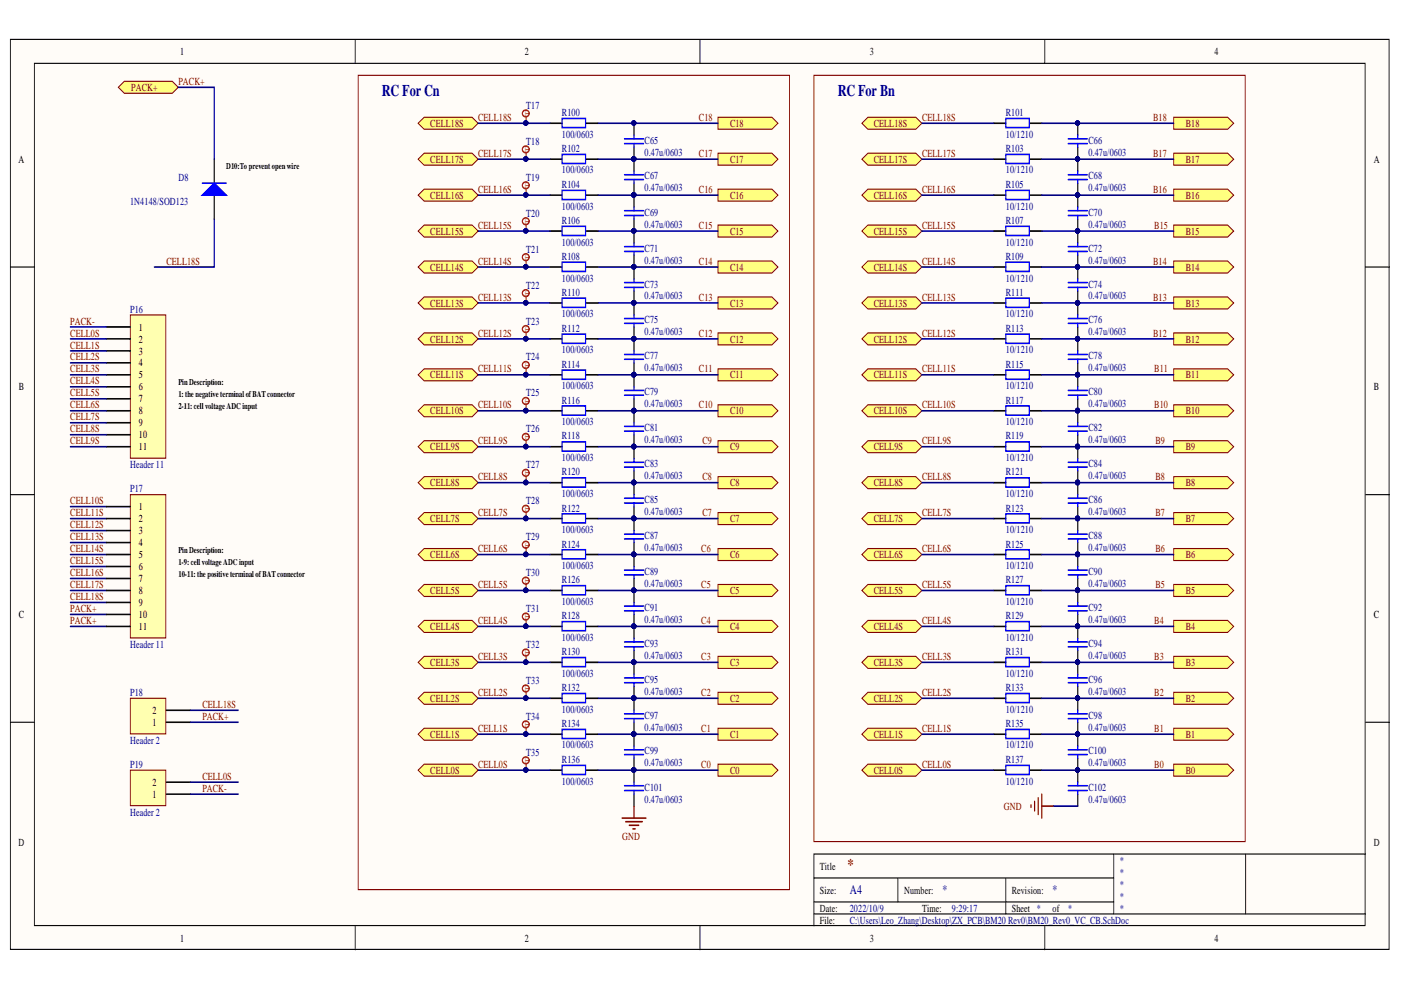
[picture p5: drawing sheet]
<svg xmlns="http://www.w3.org/2000/svg" width="297mm" height="210mm" viewBox="0 0 297 210" stroke-linecap="round" stroke-linejoin="round" font-family="sans-serif">
<defs><g id="words">
<g font-size="3.5" fill="#000080">
<text x="81" y="20.3">RC For Cn</text>
<text x="177.6" y="20.3">RC For Bn</text>
</g>
<text font-size="3.5" fill="#800000" x="179.7" y="184.4">*</text>
<g font-size="2.8" fill="#000080">
<text x="180.2" y="189.6">A4</text>
<text x="199.8" y="189.6">*</text>
<text x="223.2" y="189.6">*</text>
</g>
<g font-size="2.3">
<text x="38.2" y="11.7">1</text>
<text x="111.3" y="11.7">2</text>
<text x="184.4" y="11.7">3</text>
<text x="257.5" y="11.7">4</text>
<text x="3.9" y="34.5">A</text>
<text x="291.3" y="34.5">A</text>
<text x="29.4" y="70.1">1</text>
<text x="29.4" y="72.6">2</text>
<text x="29.4" y="75.2">3</text>
<text x="29.4" y="77.7">4</text>
<text x="4" y="82.8">B</text>
<text x="29.4" y="80.2">5</text>
<text x="29.4" y="82.8">6</text>
<text x="291.3" y="82.8">B</text>
<text x="29.4" y="85.3">7</text>
<text x="29.4" y="87.8">8</text>
<text x="29.4" y="90.4">9</text>
<text x="29.4" y="92.9">10</text>
<text x="29.4" y="95.5">11</text>
<text x="29.4" y="108.2">1</text>
<text x="29.4" y="110.8">2</text>
<text x="29.4" y="113.3">3</text>
<text x="29.4" y="115.8">4</text>
<text x="29.4" y="118.4">5</text>
<text x="29.4" y="120.9">6</text>
<text x="29.4" y="123.4">7</text>
<text x="29.4" y="126">8</text>
<text x="4" y="131.1">C</text>
<text x="29.4" y="128.5">9</text>
<text x="29.4" y="131.1">10</text>
<text x="291.3" y="131.1">C</text>
<text x="29.4" y="133.6">11</text>
<text x="32.3" y="153.9">1</text>
<text x="32.3" y="151.3">2</text>
<text x="32.3" y="166.6">2</text>
<text x="32.3" y="169.2">1</text>
<text x="3.9" y="179.3">D</text>
<text x="291.3" y="179.3">D</text>
<text x="173.8" y="184.4">Title</text>
<text x="173.8" y="189.5">Size:</text>
<text x="191.7" y="189.5">Number:</text>
<text x="214.5" y="189.5">Revision:</text>
<text x="173.8" y="193.3">Date:</text>
<text x="173.8" y="195.8">File:</text>
<text x="195.5" y="193.3">Time:</text>
<text x="214.5" y="193.3">Sheet *</text>
<text x="223.2" y="193.3">of</text>
<text x="38.2" y="199.6">1</text>
<text x="111.3" y="199.6">2</text>
<text x="184.4" y="199.6">3</text>
<text x="257.5" y="199.6">4</text>
</g>
<g font-size="2.3" fill="#800000">
<text x="27.8" y="19.3">PACK+</text>
<text x="37.8" y="18">PACK+</text>
<text x="91.2" y="26.9">CELL18S</text>
<text x="101.4" y="25.6">CELL18S</text>
<text x="148.2" y="25.6">C18</text>
<text x="154.8" y="26.9">C18</text>
<text x="185.2" y="26.9">CELL18S</text>
<text x="195.5" y="25.6">CELL18S</text>
<text x="244.5" y="25.6">B18</text>
<text x="251.4" y="26.9">B18</text>
<text x="91.2" y="34.5">CELL17S</text>
<text x="101.4" y="33.2">CELL17S</text>
<text x="148.2" y="33.2">C17</text>
<text x="154.8" y="34.5">C17</text>
<text x="185.2" y="34.5">CELL17S</text>
<text x="195.5" y="33.2">CELL17S</text>
<text x="244.5" y="33.2">B17</text>
<text x="251.4" y="34.5">B17</text>
<text x="101.4" y="40.8">CELL16S</text>
<text x="148.2" y="40.8">C16</text>
<text x="195.5" y="40.8">CELL16S</text>
<text x="244.5" y="40.8">B16</text>
<text x="91.2" y="42.1">CELL16S</text>
<text x="154.8" y="42.1">C16</text>
<text x="185.2" y="42.1">CELL16S</text>
<text x="251.4" y="42.1">B16</text>
<text x="91.2" y="49.8">CELL15S</text>
<text x="101.4" y="48.5">CELL15S</text>
<text x="148.2" y="48.5">C15</text>
<text x="154.8" y="49.8">C15</text>
<text x="185.2" y="49.8">CELL15S</text>
<text x="195.5" y="48.5">CELL15S</text>
<text x="244.7" y="48.5">B15</text>
<text x="251.4" y="49.8">B15</text>
<text x="35.3" y="56.1">CELL18S</text>
<text x="91.2" y="57.4">CELL14S</text>
<text x="101.4" y="56.1">CELL14S</text>
<text x="148.2" y="56.1">C14</text>
<text x="154.8" y="57.4">C14</text>
<text x="185.2" y="57.4">CELL14S</text>
<text x="195.5" y="56.1">CELL14S</text>
<text x="244.5" y="56.1">B14</text>
<text x="251.4" y="57.4">B14</text>
<text x="91.2" y="65">CELL13S</text>
<text x="101.4" y="63.8">CELL13S</text>
<text x="148.2" y="63.8">C13</text>
<text x="154.8" y="65">C13</text>
<text x="185.2" y="65">CELL13S</text>
<text x="195.5" y="63.8">CELL13S</text>
<text x="244.5" y="63.8">B13</text>
<text x="251.4" y="65">B13</text>
<text x="14.9" y="68.8">PACK-</text>
<text x="14.9" y="71.4">CELL0S</text>
<text x="101.4" y="71.4">CELL12S</text>
<text x="148.2" y="71.4">C12</text>
<text x="195.5" y="71.4">CELL12S</text>
<text x="244.5" y="71.4">B12</text>
<text x="14.9" y="73.9">CELL1S</text>
<text x="14.9" y="76.4">CELL2S</text>
<text x="91.2" y="72.6">CELL12S</text>
<text x="154.8" y="72.6">C12</text>
<text x="185.2" y="72.6">CELL12S</text>
<text x="251.4" y="72.6">B12</text>
<text x="14.9" y="79">CELL3S</text>
<text x="14.9" y="81.5">CELL4S</text>
<text x="91.2" y="80.2">CELL11S</text>
<text x="101.4" y="79">CELL11S</text>
<text x="148.2" y="79">C11</text>
<text x="154.8" y="80.2">C11</text>
<text x="185.2" y="80.2">CELL11S</text>
<text x="195.5" y="79">CELL11S</text>
<text x="244.7" y="79">B11</text>
<text x="251.4" y="80.2">B11</text>
<text x="14.9" y="84">CELL5S</text>
<text x="14.9" y="86.6">CELL6S</text>
<text x="14.9" y="89.1">CELL7S</text>
<text x="91.2" y="87.8">CELL10S</text>
<text x="101.4" y="86.6">CELL10S</text>
<text x="148.2" y="86.6">C10</text>
<text x="154.8" y="87.8">C10</text>
<text x="185.2" y="87.8">CELL10S</text>
<text x="195.5" y="86.6">CELL10S</text>
<text x="244.7" y="86.6">B10</text>
<text x="251.4" y="87.8">B10</text>
<text x="14.9" y="91.7">CELL8S</text>
<text x="14.9" y="94.2">CELL9S</text>
<text x="91.2" y="95.5">CELL9S</text>
<text x="101.4" y="94.2">CELL9S</text>
<text x="148.9" y="94.2">C9</text>
<text x="154.8" y="95.5">C9</text>
<text x="185.2" y="95.5">CELL9S</text>
<text x="195.5" y="94.2">CELL9S</text>
<text x="245" y="94.2">B9</text>
<text x="251.4" y="95.5">B9</text>
<text x="101.4" y="101.8">CELL8S</text>
<text x="148.9" y="101.8">C8</text>
<text x="195.5" y="101.8">CELL8S</text>
<text x="245" y="101.8">B8</text>
<text x="14.9" y="107">CELL10S</text>
<text x="91.2" y="103.1">CELL8S</text>
<text x="154.8" y="103.1">C8</text>
<text x="185.2" y="103.1">CELL8S</text>
<text x="251.4" y="103.1">B8</text>
<text x="14.9" y="109.5">CELL11S</text>
<text x="14.9" y="112">CELL12S</text>
<text x="91.2" y="110.8">CELL7S</text>
<text x="101.4" y="109.5">CELL7S</text>
<text x="148.9" y="109.5">C7</text>
<text x="154.8" y="110.8">C7</text>
<text x="185.2" y="110.8">CELL7S</text>
<text x="195.5" y="109.5">CELL7S</text>
<text x="245" y="109.5">B7</text>
<text x="251.4" y="110.8">B7</text>
<text x="14.9" y="114.6">CELL13S</text>
<text x="14.9" y="117.1">CELL14S</text>
<text x="14.9" y="119.6">CELL15S</text>
<text x="91.2" y="118.4">CELL6S</text>
<text x="101.4" y="117.1">CELL6S</text>
<text x="148.7" y="117.1">C6</text>
<text x="154.8" y="118.4">C6</text>
<text x="185.2" y="118.4">CELL6S</text>
<text x="195.5" y="117.1">CELL6S</text>
<text x="245" y="117.1">B6</text>
<text x="251.4" y="118.4">B6</text>
<text x="14.9" y="122.2">CELL16S</text>
<text x="14.9" y="124.7">CELL17S</text>
<text x="91.2" y="126">CELL5S</text>
<text x="101.4" y="124.7">CELL5S</text>
<text x="148.7" y="124.7">C5</text>
<text x="154.8" y="126">C5</text>
<text x="185.2" y="126">CELL5S</text>
<text x="195.5" y="124.7">CELL5S</text>
<text x="245" y="124.7">B5</text>
<text x="251.4" y="126">B5</text>
<text x="14.9" y="127.2">CELL18S</text>
<text x="14.9" y="129.8">PACK+</text>
<text x="14.9" y="132.3">PACK+</text>
<text x="91.2" y="133.6">CELL4S</text>
<text x="101.4" y="132.3">CELL4S</text>
<text x="148.7" y="132.3">C4</text>
<text x="154.8" y="133.6">C4</text>
<text x="185.2" y="133.6">CELL4S</text>
<text x="195.5" y="132.3">CELL4S</text>
<text x="244.7" y="132.3">B4</text>
<text x="251.4" y="133.6">B4</text>
<text x="91.2" y="141.2">CELL3S</text>
<text x="101.4" y="139.9">CELL3S</text>
<text x="148.7" y="139.9">C3</text>
<text x="154.8" y="141.2">C3</text>
<text x="185.2" y="141.2">CELL3S</text>
<text x="195.5" y="139.9">CELL3S</text>
<text x="244.7" y="139.9">B3</text>
<text x="251.4" y="141.2">B3</text>
<text x="91.2" y="148.8">CELL2S</text>
<text x="101.4" y="147.5">CELL2S</text>
<text x="148.7" y="147.5">C2</text>
<text x="154.8" y="148.8">C2</text>
<text x="185.2" y="148.8">CELL2S</text>
<text x="195.5" y="147.5">CELL2S</text>
<text x="244.7" y="147.5">B2</text>
<text x="251.4" y="148.8">B2</text>
<text x="42.9" y="150.1">CELL18S</text>
<text x="42.9" y="152.6">PACK+</text>
<text x="101.4" y="155.1">CELL1S</text>
<text x="148.7" y="155.1">C1</text>
<text x="195.5" y="155.1">CELL1S</text>
<text x="244.7" y="155.1">B1</text>
<text x="91.2" y="156.4">CELL1S</text>
<text x="154.8" y="156.4">C1</text>
<text x="185.2" y="156.4">CELL1S</text>
<text x="251.4" y="156.4">B1</text>
<text x="42.9" y="165.4">CELL0S</text>
<text x="42.9" y="167.9">PACK-</text>
<text x="91.2" y="164.1">CELL0S</text>
<text x="101.4" y="162.8">CELL0S</text>
<text x="148.7" y="162.8">C0</text>
<text x="154.8" y="164.1">C0</text>
<text x="185.2" y="164.1">CELL0S</text>
<text x="195.5" y="162.8">CELL0S</text>
<text x="244.7" y="162.8">B0</text>
<text x="251.4" y="164.1">B0</text>
<text x="212.8" y="171.7">GND</text>
<text x="131.9" y="178.1">GND</text>
</g>
<g font-size="2.3" fill="#000080">
<text x="111.5" y="23.1">T17</text>
<text x="119.2" y="24.6">R100</text>
<text x="119.2" y="29.2">100/0603</text>
<text x="213.3" y="24.6">R101</text>
<text x="213.3" y="29.2">10/1210</text>
<text x="111.5" y="30.7">T18</text>
<text x="119.2" y="32.2">R102</text>
<text x="136.7" y="30.4">C65</text>
<text x="136.7" y="33">0.47u/0603</text>
<text x="213.3" y="32.2">R103</text>
<text x="230.8" y="30.4">C66</text>
<text x="230.8" y="33">0.47u/0603</text>
<text x="37.8" y="38.3">D8</text>
<text x="111.5" y="38.3">T19</text>
<text x="119.2" y="39.8">R104</text>
<text x="119.2" y="36.8">100/0603</text>
<text x="136.7" y="38">C67</text>
<text x="136.7" y="40.6">0.47u/0603</text>
<text x="213.3" y="39.8">R105</text>
<text x="213.3" y="36.8">10/1210</text>
<text x="230.8" y="38">C68</text>
<text x="230.8" y="40.6">0.47u/0603</text>
<text x="27.6" y="43.5">1N4148/SOD123</text>
<text x="111.5" y="46">T20</text>
<text x="119.2" y="47.5">R106</text>
<text x="119.2" y="44.5">100/0603</text>
<text x="136.7" y="45.7">C69</text>
<text x="213.3" y="47.5">R107</text>
<text x="213.3" y="44.5">10/1210</text>
<text x="230.8" y="45.7">C70</text>
<text x="111.5" y="53.6">T21</text>
<text x="119.2" y="52.1">100/0603</text>
<text x="136.7" y="53.4">C71</text>
<text x="136.7" y="48.3">0.47u/0603</text>
<text x="213.3" y="52.1">10/1210</text>
<text x="230.8" y="53.4">C72</text>
<text x="230.8" y="48.3">0.47u/0603</text>
<text x="119.2" y="55.1">R108</text>
<text x="119.2" y="59.7">100/0603</text>
<text x="136.7" y="55.9">0.47u/0603</text>
<text x="213.3" y="55.1">R109</text>
<text x="213.3" y="59.7">10/1210</text>
<text x="230.8" y="55.9">0.47u/0603</text>
<text x="111.5" y="61.2">T22</text>
<text x="119.2" y="62.7">R110</text>
<text x="136.7" y="61">C73</text>
<text x="136.7" y="63.5">0.47u/0603</text>
<text x="213.3" y="62.7">R111</text>
<text x="230.8" y="61">C74</text>
<text x="230.8" y="63.5">0.47u/0603</text>
<text x="27.6" y="66.3">P16</text>
<text x="111.5" y="68.8">T23</text>
<text x="119.2" y="70.3">R112</text>
<text x="119.2" y="67.3">100/0603</text>
<text x="136.7" y="68.6">C75</text>
<text x="136.7" y="71.1">0.47u/0603</text>
<text x="213.3" y="70.3">R113</text>
<text x="213.3" y="67.3">10/1210</text>
<text x="230.8" y="68.6">C76</text>
<text x="230.8" y="71.1">0.47u/0603</text>
<text x="111.5" y="76.4">T24</text>
<text x="119.2" y="78">R114</text>
<text x="119.2" y="74.9">100/0603</text>
<text x="136.7" y="76.2">C77</text>
<text x="213.3" y="78">R115</text>
<text x="213.3" y="74.9">10/1210</text>
<text x="230.8" y="76.2">C78</text>
<text x="119.2" y="82.5">100/0603</text>
<text x="136.7" y="83.8">C79</text>
<text x="136.7" y="78.7">0.47u/0603</text>
<text x="213.3" y="82.5">10/1210</text>
<text x="230.8" y="83.8">C80</text>
<text x="230.8" y="78.7">0.47u/0603</text>
<text x="111.5" y="84">T25</text>
<text x="119.2" y="85.6">R116</text>
<text x="136.7" y="86.3">0.47u/0603</text>
<text x="213.3" y="85.6">R117</text>
<text x="230.8" y="86.3">0.47u/0603</text>
<text x="111.5" y="91.7">T26</text>
<text x="119.2" y="93.2">R118</text>
<text x="119.2" y="90.1">100/0603</text>
<text x="136.7" y="91.4">C81</text>
<text x="136.7" y="93.9">0.47u/0603</text>
<text x="213.3" y="93.2">R119</text>
<text x="213.3" y="90.1">10/1210</text>
<text x="230.8" y="91.4">C82</text>
<text x="230.8" y="93.9">0.47u/0603</text>
<text x="27.6" y="99.3">Header 11</text>
<text x="111.5" y="99.3">T27</text>
<text x="119.2" y="100.8">R120</text>
<text x="119.2" y="97.7">100/0603</text>
<text x="136.7" y="99">C83</text>
<text x="136.7" y="101.5">0.47u/0603</text>
<text x="213.3" y="100.8">R121</text>
<text x="213.3" y="97.7">10/1210</text>
<text x="230.8" y="99">C84</text>
<text x="230.8" y="101.5">0.47u/0603</text>
<text x="27.6" y="104.4">P17</text>
<text x="111.5" y="107">T28</text>
<text x="119.2" y="105.4">100/0603</text>
<text x="136.7" y="106.7">C85</text>
<text x="213.3" y="105.4">10/1210</text>
<text x="230.8" y="106.7">C86</text>
<text x="119.2" y="108.5">R122</text>
<text x="119.2" y="113">100/0603</text>
<text x="136.7" y="109.2">0.47u/0603</text>
<text x="213.3" y="108.5">R123</text>
<text x="213.3" y="113">10/1210</text>
<text x="230.8" y="109.2">0.47u/0603</text>
<text x="111.5" y="114.6">T29</text>
<text x="119.2" y="116.1">R124</text>
<text x="136.7" y="114.3">C87</text>
<text x="136.7" y="116.8">0.47u/0603</text>
<text x="213.3" y="116.1">R125</text>
<text x="230.8" y="114.3">C88</text>
<text x="230.8" y="116.8">0.47u/0603</text>
<text x="111.5" y="122.2">T30</text>
<text x="119.2" y="123.7">R126</text>
<text x="119.2" y="120.7">100/0603</text>
<text x="136.7" y="121.9">C89</text>
<text x="136.7" y="124.5">0.47u/0603</text>
<text x="213.3" y="123.7">R127</text>
<text x="213.3" y="120.7">10/1210</text>
<text x="230.8" y="121.9">C90</text>
<text x="230.8" y="124.5">0.47u/0603</text>
<text x="111.5" y="129.8">T31</text>
<text x="119.2" y="131.3">R128</text>
<text x="119.2" y="128.3">100/0603</text>
<text x="136.7" y="129.5">C91</text>
<text x="213.3" y="131.3">R129</text>
<text x="213.3" y="128.3">10/1210</text>
<text x="230.8" y="129.5">C92</text>
<text x="27.6" y="137.4">Header 11</text>
<text x="111.5" y="137.4">T32</text>
<text x="119.2" y="135.9">100/0603</text>
<text x="136.7" y="137.1">C93</text>
<text x="136.7" y="132.1">0.47u/0603</text>
<text x="213.3" y="135.9">10/1210</text>
<text x="230.8" y="137.1">C94</text>
<text x="230.8" y="132.1">0.47u/0603</text>
<text x="119.2" y="138.9">R130</text>
<text x="119.2" y="143.5">100/0603</text>
<text x="136.7" y="139.7">0.47u/0603</text>
<text x="213.3" y="138.9">R131</text>
<text x="213.3" y="143.5">10/1210</text>
<text x="230.8" y="139.7">0.47u/0603</text>
<text x="27.6" y="147.5">P18</text>
<text x="111.5" y="145">T33</text>
<text x="119.2" y="146.5">R132</text>
<text x="136.7" y="144.7">C95</text>
<text x="136.7" y="147.3">0.47u/0603</text>
<text x="213.3" y="146.5">R133</text>
<text x="230.8" y="144.7">C96</text>
<text x="230.8" y="147.3">0.47u/0603</text>
<text x="111.5" y="152.6">T34</text>
<text x="119.2" y="154.1">R134</text>
<text x="119.2" y="151.1">100/0603</text>
<text x="136.7" y="152.4">C97</text>
<text x="136.7" y="154.9">0.47u/0603</text>
<text x="213.3" y="154.1">R135</text>
<text x="213.3" y="151.1">10/1210</text>
<text x="230.8" y="152.4">C98</text>
<text x="230.8" y="154.9">0.47u/0603</text>
<text x="27.6" y="157.7">Header 2</text>
<text x="111.5" y="160.2">T35</text>
<text x="119.2" y="161.7">R136</text>
<text x="119.2" y="158.7">100/0603</text>
<text x="136.7" y="160">C99</text>
<text x="213.3" y="161.7">R137</text>
<text x="213.3" y="158.7">10/1210</text>
<text x="230.8" y="160">C100</text>
<text x="27.6" y="162.8">P19</text>
<text x="119.2" y="166.4">100/0603</text>
<text x="136.7" y="167.7">C101</text>
<text x="136.7" y="162.5">0.47u/0603</text>
<text x="213.3" y="166.4">10/1210</text>
<text x="230.8" y="167.7">C102</text>
<text x="230.8" y="162.5">0.47u/0603</text>
<text x="27.6" y="173">Header 2</text>
<text x="136.7" y="170.2">0.47u/0603</text>
<text x="230.8" y="170.2">0.47u/0603</text>
<text x="237.4" y="183.1">*</text>
<text x="237.4" y="185.7">*</text>
<text x="237.4" y="188.2">*</text>
<text x="237.4" y="190.7">*</text>
<text x="180.2" y="193.3">2022/10/9</text>
<text x="180.2" y="195.8">C:\Users\Leo_Zhang\Desktop\ZX_PCB\BM20 Rev0\BM20_Rev0_VC_CB.SchDoc</text>
<text x="201.8" y="193.3">9:29:17</text>
<text x="226.5" y="193.3">*</text>
<text x="237.4" y="193.3">*</text>
</g>
<g font-size="1.9">
<text x="48" y="35.9">D10:To preventopenwire</text>
<text x="37.8" y="81.6">PinDescription:</text>
<text x="37.8" y="84.1">1:the negative terminal ofBATconnector</text>
<text x="37.8" y="86.7">2-11:cell voltage ADC input</text>
<text x="37.8" y="117.2">PinDescription:</text>
<text x="37.8" y="119.7">1-9:cell voltage ADC input</text>
<text x="37.8" y="122.3">10-11:the positive terminal ofBATconnector</text>
</g>
<g font-size="1.2" fill="#f00">
<text x="112.2" y="24.6" transform="rotate(-90 112.2 24.6)">T</text>
<text x="112.2" y="32.2" transform="rotate(-90 112.2 32.2)">T</text>
<text x="112.2" y="39.8" transform="rotate(-90 112.2 39.8)">T</text>
<text x="112.2" y="47.4" transform="rotate(-90 112.2 47.4)">T</text>
<text x="112.2" y="55.1" transform="rotate(-90 112.2 55.1)">T</text>
<text x="112.2" y="62.7" transform="rotate(-90 112.2 62.7)">T</text>
<text x="112.2" y="70.3" transform="rotate(-90 112.2 70.3)">T</text>
<text x="112.2" y="78" transform="rotate(-90 112.2 78)">T</text>
<text x="112.2" y="85.6" transform="rotate(-90 112.2 85.6)">T</text>
<text x="112.2" y="93.2" transform="rotate(-90 112.2 93.2)">T</text>
<text x="112.2" y="100.8" transform="rotate(-90 112.2 100.8)">T</text>
<text x="112.2" y="108.4" transform="rotate(-90 112.2 108.4)">T</text>
<text x="112.2" y="116.1" transform="rotate(-90 112.2 116.1)">T</text>
<text x="112.2" y="123.7" transform="rotate(-90 112.2 123.7)">T</text>
<text x="112.2" y="131.3" transform="rotate(-90 112.2 131.3)">T</text>
<text x="112.2" y="138.9" transform="rotate(-90 112.2 138.9)">T</text>
<text x="112.2" y="146.5" transform="rotate(-90 112.2 146.5)">T</text>
<text x="112.2" y="154.1" transform="rotate(-90 112.2 154.1)">T</text>
<text x="112.2" y="161.7" transform="rotate(-90 112.2 161.7)">T</text>
</g>
</g></defs>
<g fill="#fffcf8" stroke="#000" stroke-width=".21">
<path d="M2.2 8.4h292.3v192.9h-292.3z"/>
<path d="M7.3 13.4h282.1v182.8h-282.1z"/>
</g>
<g fill="none" stroke="#000" stroke-width=".21">
<path d="M75.3 8.4v5M148.4 8.4v5M221.5 8.4v5M2.2 56.6h5.1M289.5 56.6h5.1M2.2 104.9h5.1M289.5 104.9h5.1M2.2 153.1h5.1M289.5 153.1h5.1M75.3 196.3v5.1M148.4 196.3v5.1M172.6 186.2h63.5"/>
<path d="M172.6 193.8h116.9M172.6 191.2h63.5M190.4 186.2v5M213.3 186.2v7.6M221.5 196.3v5.1M236.1 181.1v12.7M264.1 181.1h-91.5v15.2M289.5 181.1h-25.4v12.7"/>
</g>
<path d="M27.6 163.3h7.6v7.5h-7.6z" fill="#ffffb0" stroke="#800000" stroke-width=".21"/>
<path d="M35.3 168.4h5M35.3 165.8h5M116.6 163.3h2.6M124.3 163.3h2.5M134.4 163.3v2.5M134.4 168.4v2.5" fill="none" stroke="#000" stroke-width=".29"/>
<path d="M119.2 162.3h5v1.9h-5zM132.4 166.6h4.1M132.4 167.6h4.1M134.4 165.8v.8M134.4 167.6v.8" fill="none" stroke="#00f" stroke-width=".29"/>
<circle cx="134.4" cy="163.2" r=".46" fill="#000080" stroke="#000080" stroke-width=".21"/>
<path d="M131.9 173.5h5.1M132.6 174.2h3.6M133.4 175h2M134.2 175.7h.5M134.4 170.9v2.6" fill="none" stroke="#800000" stroke-width=".29"/>
<path d="M152.2 162h11.5l1.2 1.3-1.2 1.3h-11.5z" fill-rule="evenodd" fill="#ffff80" stroke="#800000" stroke-width=".21"/>
<g fill="none" stroke="#000" stroke-width=".29">
<path d="M116.6 33.8h2.6M116.6 26.1h2.6M124.3 33.8h2.5M124.3 26.1h2.5M134.4 26.1v2.6M134.4 31.2v5.1M134.4 38.8v5.1M116.6 56.6h2.6M116.6 49h2.6M116.6 41.4h2.6M124.3 56.6h2.5M124.3 49h2.5"/>
<path d="M124.3 41.4h2.5M134.4 46.5v5M134.4 54.1v5.1M116.6 79.5h2.6M116.6 71.9h2.6M116.6 64.2h2.6M124.3 79.5h2.5M124.3 71.9h2.5M124.3 64.2h2.5M134.4 61.7v5.1M134.4 69.3v5.1M134.4 76.9v5.1"/>
<path d="M116.6 94.7h2.6M116.6 87.1h2.6M124.3 94.7h2.5M124.3 87.1h2.5M134.4 84.6v5M134.4 92.2v5.1M134.4 99.8v5.1M116.6 117.6h2.6M116.6 110h2.6M116.6 102.3h2.6M124.3 117.6h2.5M124.3 110h2.5"/>
<path d="M124.3 102.3h2.5M134.4 107.4v5.1M134.4 115v5.1M116.6 132.8h2.6M116.6 125.2h2.6M124.3 132.8h2.5M124.3 125.2h2.5M134.4 122.7v5M134.4 130.3v5.1M134.4 137.9v5.1M116.6 155.7h2.6M116.6 148.1h2.6"/>
<path d="M116.6 140.4h2.6M124.3 155.7h2.5M124.3 148.1h2.5M124.3 140.4h2.5M134.4 145.5v5.1M134.4 153.1v5.1M134.4 160.8v2.5"/>
</g>
<g fill="none" stroke="#00f" stroke-width=".29">
<path d="M119.2 32.7h5v2h-5zM119.2 25.1h5v1.9h-5zM132.4 37.1h4.1M132.4 38.1h4.1M132.4 29.4h4.1M132.4 30.5h4.1M134.4 28.7v.7M134.4 30.5v.7M134.4 36.3v.8M134.4 38.1v.7M119.2 55.6h5v2h-5zM119.2 48h5v1.9h-5z"/>
<path d="M119.2 40.4h5v1.9h-5zM132.4 59.9h4.1M132.4 52.3h4.1M132.4 53.3h4.1M132.4 44.7h4.1M132.4 45.7h4.1M134.4 43.9v.8M134.4 45.7v.8M134.4 51.5v.8M134.4 53.3v.8M134.4 59.2v.7M119.2 78.5h5v1.9h-5z"/>
<path d="M119.2 70.8h5v2h-5zM119.2 63.2h5v2h-5zM132.4 75.2h4.1M132.4 76.2h4.1M132.4 67.5h4.1M132.4 68.6h4.1M132.4 60.9h4.1M134.4 60.9v.8M134.4 66.8v.7M134.4 68.6v.7M134.4 74.4v.8M134.4 76.2v.7"/>
<path d="M119.2 93.7h5v2h-5zM119.2 86.1h5v1.9h-5zM132.4 98h4.1M132.4 99h4.1M132.4 90.4h4.1M132.4 91.4h4.1M132.4 82.8h4.1M132.4 83.8h4.1M134.4 82v.8M134.4 83.8v.8M134.4 89.6v.8M134.4 91.4v.8"/>
<path d="M134.4 97.3v.7M134.4 99v.8M119.2 116.6h5v1.9h-5zM119.2 108.9h5v2h-5zM119.2 101.3h5v2h-5zM132.4 113.3h4.1M132.4 114.3h4.1M132.4 105.6h4.1M132.4 106.7h4.1M134.4 104.9v.7M134.4 106.7v.7M134.4 112.5v.8"/>
<path d="M134.4 114.3v.7M119.2 139.4h5v1.9h-5zM119.2 131.8h5v1.9h-5zM119.2 124.2h5v1.9h-5zM132.4 136.1h4.1M132.4 137.1h4.1M132.4 128.5h4.1M132.4 129.5h4.1M132.4 120.9h4.1M132.4 121.9h4.1M134.4 120.1v.8M134.4 121.9v.8"/>
<path d="M134.4 127.7v.8M134.4 129.5v.8M134.4 135.4v.7M134.4 137.1v.8M119.2 154.7h5v1.9h-5zM119.2 147h5v2h-5zM132.4 159h4.1M132.4 160h4.1M132.4 151.4h4.1M132.4 152.4h4.1M132.4 143.7h4.1M132.4 144.8h4.1"/>
<path d="M134.4 143v.7M134.4 144.8v.7M134.4 150.6v.8M134.4 152.4v.7M134.4 158.2v.8M134.4 160v.8"/>
</g>
<g fill="#000080" stroke="#000080" stroke-width=".21">
<circle cx="134.4" cy="163.2" r=".46"/>
<circle cx="134.4" cy="155.6" r=".46"/>
<circle cx="134.4" cy="148" r=".46"/>
<circle cx="134.4" cy="140.4" r=".46"/>
<circle cx="134.4" cy="132.8" r=".46"/>
<circle cx="134.4" cy="125.2" r=".46"/>
<circle cx="134.4" cy="117.5" r=".46"/>
<circle cx="134.4" cy="109.9" r=".46"/>
<circle cx="134.4" cy="102.3" r=".46"/>
<circle cx="134.4" cy="94.7" r=".46"/>
<circle cx="134.4" cy="87.1" r=".46"/>
<circle cx="134.4" cy="79.4" r=".46"/>
<circle cx="134.4" cy="71.8" r=".46"/>
<circle cx="134.4" cy="64.2" r=".46"/>
<circle cx="134.4" cy="56.6" r=".46"/>
<circle cx="134.4" cy="48.9" r=".46"/>
<circle cx="134.4" cy="41.3" r=".46"/>
<circle cx="134.4" cy="33.7" r=".46"/>
<circle cx="134.4" cy="26.1" r=".46"/>
</g>
<g fill="#ffff80" stroke="#800000" stroke-width=".21">
<path d="M88.7 155.7l1.2-1.3h10.2l1.3 1.3-1.3 1.2h-10.2z" fill-rule="evenodd"/>
<path d="M88.7 148.1l1.2-1.3h10.2l1.3 1.3-1.3 1.2h-10.2z" fill-rule="evenodd"/>
<path d="M88.7 140.4l1.2-1.2h10.2l1.3 1.2-1.3 1.3h-10.2z" fill-rule="evenodd"/>
<path d="M88.7 132.8l1.2-1.3h10.2l1.3 1.3-1.3 1.3h-10.2z" fill-rule="evenodd"/>
<path d="M88.7 125.2l1.2-1.3h10.2l1.3 1.3-1.3 1.3h-10.2z" fill-rule="evenodd"/>
<path d="M88.7 117.6l1.2-1.3h10.2l1.3 1.3-1.3 1.2h-10.2z" fill-rule="evenodd"/>
<path d="M88.7 110l1.2-1.3h10.2l1.3 1.3-1.3 1.2h-10.2z" fill-rule="evenodd"/>
<path d="M88.7 102.3l1.2-1.2h10.2l1.3 1.2-1.3 1.3h-10.2z" fill-rule="evenodd"/>
<path d="M88.7 94.7l1.2-1.3h10.2l1.3 1.3-1.3 1.3h-10.2z" fill-rule="evenodd"/>
<path d="M88.7 26.1l1.2-1.2h10.2l1.3 1.2-1.3 1.3h-10.2z" fill-rule="evenodd"/>
<path d="M88.7 33.8l1.2-1.3h10.2l1.3 1.3-1.3 1.2h-10.2z" fill-rule="evenodd"/>
<path d="M88.7 41.4l1.2-1.3h10.2l1.3 1.3-1.3 1.2h-10.2z" fill-rule="evenodd"/>
<path d="M88.7 49l1.2-1.3h10.2l1.3 1.3-1.3 1.3h-10.2z" fill-rule="evenodd"/>
<path d="M88.7 56.6l1.2-1.3h10.2l1.3 1.3-1.3 1.3h-10.2z" fill-rule="evenodd"/>
<path d="M88.7 64.2l1.2-1.2h10.2l1.3 1.2-1.3 1.3h-10.2z" fill-rule="evenodd"/>
<path d="M88.7 71.9l1.2-1.3h10.2l1.3 1.3-1.3 1.2h-10.2z" fill-rule="evenodd"/>
<path d="M88.7 79.5l1.2-1.3h10.2l1.3 1.3-1.3 1.2h-10.2z" fill-rule="evenodd"/>
<path d="M88.7 87.1l1.2-1.3h10.2l1.3 1.3-1.3 1.3h-10.2z" fill-rule="evenodd"/>
<path d="M152.2 154.4h11.5l1.2 1.3-1.2 1.2h-11.5z" fill-rule="evenodd"/>
<path d="M152.2 146.8h11.5l1.2 1.3-1.2 1.2h-11.5z" fill-rule="evenodd"/>
<path d="M152.2 139.2h11.5l1.2 1.2-1.2 1.3h-11.5z" fill-rule="evenodd"/>
<path d="M152.2 131.5h11.5l1.2 1.3-1.2 1.3h-11.5z" fill-rule="evenodd"/>
<path d="M152.2 123.9h11.5l1.2 1.3-1.2 1.3h-11.5z" fill-rule="evenodd"/>
<path d="M152.2 116.3h11.5l1.2 1.3-1.2 1.2h-11.5z" fill-rule="evenodd"/>
<path d="M152.2 108.7h11.5l1.2 1.3-1.2 1.2h-11.5z" fill-rule="evenodd"/>
<path d="M152.2 101.1h11.5l1.2 1.2-1.2 1.3h-11.5z" fill-rule="evenodd"/>
<path d="M152.2 93.4h11.5l1.2 1.3-1.2 1.3h-11.5z" fill-rule="evenodd"/>
<path d="M152.2 85.8h11.5l1.2 1.3-1.2 1.3h-11.5z" fill-rule="evenodd"/>
<path d="M152.2 78.2h11.5l1.2 1.3-1.2 1.2h-11.5z" fill-rule="evenodd"/>
<path d="M152.2 70.6h11.5l1.2 1.3-1.2 1.2h-11.5z" fill-rule="evenodd"/>
<path d="M152.2 63h11.5l1.2 1.2-1.2 1.3h-11.5z" fill-rule="evenodd"/>
<path d="M152.2 55.3h11.5l1.2 1.3-1.2 1.3h-11.5z" fill-rule="evenodd"/>
<path d="M152.2 47.7h11.5l1.2 1.3-1.2 1.3h-11.5z" fill-rule="evenodd"/>
<path d="M152.2 40.1h11.5l1.2 1.3-1.2 1.2h-11.5z" fill-rule="evenodd"/>
<path d="M152.2 32.5h11.5l1.2 1.3-1.2 1.2h-11.5z" fill-rule="evenodd"/>
<path d="M152.2 24.9h11.5l1.2 1.2-1.2 1.3h-11.5z" fill-rule="evenodd"/>
</g>
<path d="M210.7 163.3h2.6M218.3 163.3h2.6M228.5 163.3v2.5M228.5 168.4v2.5" fill="none" stroke="#000" stroke-width=".29"/>
<path d="M213.3 162.3h4.9v1.9h-4.9zM226.5 166.6h4M226.5 167.6h4M228.5 165.8v.8M228.5 167.6v.8" fill="none" stroke="#00f" stroke-width=".29"/>
<circle cx="228.5" cy="163.2" r=".46" fill="#000080" stroke="#000080" stroke-width=".21"/>
<path d="M218.6 170.7v.5M219.4 169.9v2M220.1 169.1v3.6M220.9 168.4v5.1M220.9 170.9h2.5" fill="none" stroke="#800000" stroke-width=".29"/>
<path d="M248.8 162h11.5l1.3 1.3-1.3 1.3h-11.5z" fill-rule="evenodd" fill="#ffff80" stroke="#800000" stroke-width=".21"/>
<g fill="none" stroke="#000" stroke-width=".29">
<path d="M210.7 33.8h2.6M210.7 26.1h2.6M218.3 33.8h2.6M218.3 26.1h2.6M228.5 26.1v2.6M228.5 31.2v5.1M228.5 38.8v5.1M210.7 56.6h2.6M210.7 49h2.6M210.7 41.4h2.6M218.3 56.6h2.6M218.3 49h2.6"/>
<path d="M218.3 41.4h2.6M228.5 46.5v5M228.5 54.1v5.1M210.7 79.5h2.6M210.7 71.9h2.6M210.7 64.2h2.6M218.3 79.5h2.6M218.3 71.9h2.6M218.3 64.2h2.6M228.5 61.7v5.1M228.5 69.3v5.1M228.5 76.9v5.1"/>
<path d="M210.7 94.7h2.6M210.7 87.1h2.6M218.3 94.7h2.6M218.3 87.1h2.6M228.5 84.6v5M228.5 92.2v5.1M228.5 99.8v5.1M210.7 117.6h2.6M210.7 110h2.6M210.7 102.3h2.6M218.3 117.6h2.6M218.3 110h2.6"/>
<path d="M218.3 102.3h2.6M228.5 107.4v5.1M228.5 115v5.1M210.7 132.8h2.6M210.7 125.2h2.6M218.3 132.8h2.6M218.3 125.2h2.6M228.5 122.7v5M228.5 130.3v5.1M228.5 137.9v5.1M210.7 155.7h2.6M210.7 148.1h2.6"/>
<path d="M210.7 140.4h2.6M218.3 155.7h2.6M218.3 148.1h2.6M218.3 140.4h2.6M228.5 145.5v5.1M228.5 153.1v5.1M228.5 160.8v2.5"/>
</g>
<g fill="none" stroke="#00f" stroke-width=".29">
<path d="M213.3 32.7h4.9v2h-4.9zM213.3 25.1h4.9v1.9h-4.9zM226.5 37.1h4M226.5 38.1h4M226.5 29.4h4M226.5 30.5h4M228.5 28.7v.7M228.5 30.5v.7M228.5 36.3v.8M228.5 38.1v.7M213.3 55.6h4.9v2h-4.9zM213.3 48h4.9v1.9h-4.9z"/>
<path d="M213.3 40.4h4.9v1.9h-4.9zM226.5 59.9h4M226.5 52.3h4M226.5 53.3h4M226.5 44.7h4M226.5 45.7h4M228.5 43.9v.8M228.5 45.7v.8M228.5 51.5v.8M228.5 53.3v.8M228.5 59.2v.7M213.3 78.5h4.9v1.9h-4.9z"/>
<path d="M213.3 70.8h4.9v2h-4.9zM213.3 63.2h4.9v2h-4.9zM226.5 75.2h4M226.5 76.2h4M226.5 67.5h4M226.5 68.6h4M226.5 60.9h4M228.5 60.9v.8M228.5 66.8v.7M228.5 68.6v.7M228.5 74.4v.8M228.5 76.2v.7"/>
<path d="M213.3 93.7h4.9v2h-4.9zM213.3 86.1h4.9v1.9h-4.9zM226.5 98h4M226.5 99h4M226.5 90.4h4M226.5 91.4h4M226.5 82.8h4M226.5 83.8h4M228.5 82v.8M228.5 83.8v.8M228.5 89.6v.8M228.5 91.4v.8"/>
<path d="M228.5 97.3v.7M228.5 99v.8M213.3 116.6h4.9v1.9h-4.9zM213.3 108.9h4.9v2h-4.9zM213.3 101.3h4.9v2h-4.9zM226.5 113.3h4M226.5 114.3h4M226.5 105.6h4M226.5 106.7h4M228.5 104.9v.7M228.5 106.7v.7M228.5 112.5v.8"/>
<path d="M228.5 114.3v.7M213.3 139.4h4.9v1.9h-4.9zM213.3 131.8h4.9v1.9h-4.9zM213.3 124.2h4.9v1.9h-4.9zM226.5 136.1h4M226.5 137.1h4M226.5 128.5h4M226.5 129.5h4M226.5 120.9h4M226.5 121.9h4M228.5 120.1v.8M228.5 121.9v.8"/>
<path d="M228.5 127.7v.8M228.5 129.5v.8M228.5 135.4v.7M228.5 137.1v.8M213.3 154.7h4.9v1.9h-4.9zM213.3 147h4.9v2h-4.9zM226.5 159h4M226.5 160h4M226.5 151.4h4M226.5 152.4h4M226.5 143.7h4M226.5 144.8h4"/>
<path d="M228.5 143v.7M228.5 144.8v.7M228.5 150.6v.8M228.5 152.4v.7M228.5 158.2v.8M228.5 160v.8"/>
</g>
<g fill="#000080" stroke="#000080" stroke-width=".21">
<circle cx="228.5" cy="163.2" r=".46"/>
<circle cx="228.5" cy="155.6" r=".46"/>
<circle cx="228.5" cy="148" r=".46"/>
<circle cx="228.5" cy="140.4" r=".46"/>
<circle cx="228.5" cy="132.8" r=".46"/>
<circle cx="228.5" cy="125.2" r=".46"/>
<circle cx="228.5" cy="117.5" r=".46"/>
<circle cx="228.5" cy="109.9" r=".46"/>
<circle cx="228.5" cy="102.3" r=".46"/>
<circle cx="228.5" cy="94.7" r=".46"/>
<circle cx="228.5" cy="87.1" r=".46"/>
<circle cx="228.5" cy="79.4" r=".46"/>
<circle cx="228.5" cy="71.8" r=".46"/>
<circle cx="228.5" cy="64.2" r=".46"/>
<circle cx="228.5" cy="56.6" r=".46"/>
<circle cx="228.5" cy="48.9" r=".46"/>
<circle cx="228.5" cy="41.3" r=".46"/>
<circle cx="228.5" cy="33.7" r=".46"/>
<circle cx="228.5" cy="26.1" r=".46"/>
</g>
<g fill="#ffff80" stroke="#800000" stroke-width=".21">
<path d="M182.7 155.7l1.3-1.3h10.2l1.3 1.3-1.3 1.2h-10.2z" fill-rule="evenodd"/>
<path d="M182.7 148.1l1.3-1.3h10.2l1.3 1.3-1.3 1.2h-10.2z" fill-rule="evenodd"/>
<path d="M182.7 140.4l1.3-1.2h10.2l1.3 1.2-1.3 1.3h-10.2z" fill-rule="evenodd"/>
<path d="M182.7 132.8l1.3-1.3h10.2l1.3 1.3-1.3 1.3h-10.2z" fill-rule="evenodd"/>
<path d="M182.7 125.2l1.3-1.3h10.2l1.3 1.3-1.3 1.3h-10.2z" fill-rule="evenodd"/>
<path d="M182.7 117.6l1.3-1.3h10.2l1.3 1.3-1.3 1.2h-10.2z" fill-rule="evenodd"/>
<path d="M182.7 110l1.3-1.3h10.2l1.3 1.3-1.3 1.2h-10.2z" fill-rule="evenodd"/>
<path d="M182.7 102.3l1.3-1.2h10.2l1.3 1.2-1.3 1.3h-10.2z" fill-rule="evenodd"/>
<path d="M182.7 94.7l1.3-1.3h10.2l1.3 1.3-1.3 1.3h-10.2z" fill-rule="evenodd"/>
<path d="M182.7 26.1l1.3-1.2h10.2l1.3 1.2-1.3 1.3h-10.2z" fill-rule="evenodd"/>
<path d="M182.7 33.8l1.3-1.3h10.2l1.3 1.3-1.3 1.2h-10.2z" fill-rule="evenodd"/>
<path d="M182.7 41.4l1.3-1.3h10.2l1.3 1.3-1.3 1.2h-10.2z" fill-rule="evenodd"/>
<path d="M182.7 49l1.3-1.3h10.2l1.3 1.3-1.3 1.3h-10.2z" fill-rule="evenodd"/>
<path d="M182.7 56.6l1.3-1.3h10.2l1.3 1.3-1.3 1.3h-10.2z" fill-rule="evenodd"/>
<path d="M182.7 64.2l1.3-1.2h10.2l1.3 1.2-1.3 1.3h-10.2z" fill-rule="evenodd"/>
<path d="M182.7 71.9l1.3-1.3h10.2l1.3 1.3-1.3 1.2h-10.2z" fill-rule="evenodd"/>
<path d="M182.7 79.5l1.3-1.3h10.2l1.3 1.3-1.3 1.2h-10.2z" fill-rule="evenodd"/>
<path d="M182.7 87.1l1.3-1.3h10.2l1.3 1.3-1.3 1.3h-10.2z" fill-rule="evenodd"/>
<path d="M248.8 154.4h11.5l1.3 1.3-1.3 1.2h-11.5z" fill-rule="evenodd"/>
<path d="M248.8 146.8h11.5l1.3 1.3-1.3 1.2h-11.5z" fill-rule="evenodd"/>
<path d="M248.8 139.2h11.5l1.3 1.2-1.3 1.3h-11.5z" fill-rule="evenodd"/>
<path d="M248.8 131.5h11.5l1.3 1.3-1.3 1.3h-11.5z" fill-rule="evenodd"/>
<path d="M248.8 123.9h11.5l1.3 1.3-1.3 1.3h-11.5z" fill-rule="evenodd"/>
<path d="M248.8 116.3h11.5l1.3 1.3-1.3 1.2h-11.5z" fill-rule="evenodd"/>
<path d="M248.8 108.7h11.5l1.3 1.3-1.3 1.2h-11.5z" fill-rule="evenodd"/>
<path d="M248.8 101.1h11.5l1.3 1.2-1.3 1.3h-11.5z" fill-rule="evenodd"/>
<path d="M248.8 93.4h11.5l1.3 1.3-1.3 1.3h-11.5z" fill-rule="evenodd"/>
<path d="M248.8 85.8h11.5l1.3 1.3-1.3 1.3h-11.5z" fill-rule="evenodd"/>
<path d="M248.8 78.2h11.5l1.3 1.3-1.3 1.2h-11.5z" fill-rule="evenodd"/>
<path d="M248.8 70.6h11.5l1.3 1.3-1.3 1.2h-11.5z" fill-rule="evenodd"/>
<path d="M248.8 63h11.5l1.3 1.2-1.3 1.3h-11.5z" fill-rule="evenodd"/>
<path d="M248.8 55.3h11.5l1.3 1.3-1.3 1.3h-11.5z" fill-rule="evenodd"/>
<path d="M248.8 47.7h11.5l1.3 1.3-1.3 1.3h-11.5z" fill-rule="evenodd"/>
<path d="M248.8 40.1h11.5l1.3 1.3-1.3 1.2h-11.5z" fill-rule="evenodd"/>
<path d="M248.8 32.5h11.5l1.3 1.3-1.3 1.2h-11.5z" fill-rule="evenodd"/>
<path d="M248.8 24.9h11.5l1.3 1.2-1.3 1.3h-11.5z" fill-rule="evenodd"/>
</g>
<circle cx="111.5" cy="161.2" r=".72" fill="#fffcf8" stroke="#f00" stroke-width=".29"/>
<path d="M111.5 162v1.3" fill="none" stroke="#ee0e22" stroke-width=".29"/>
<circle cx="111.5" cy="163.2" r=".46" fill="#000080" stroke="#000080" stroke-width=".21"/>
<circle cx="111.5" cy="153.6" r=".72" fill="#fffcf8" stroke="#f00" stroke-width=".29"/>
<path d="M111.5 154.4v1.3" fill="none" stroke="#ee0e22" stroke-width=".29"/>
<circle cx="111.5" cy="155.6" r=".46" fill="#000080" stroke="#000080" stroke-width=".21"/>
<circle cx="111.5" cy="146" r=".72" fill="#fffcf8" stroke="#f00" stroke-width=".29"/>
<path d="M111.5 146.8v1.3" fill="none" stroke="#ee0e22" stroke-width=".29"/>
<circle cx="111.5" cy="148" r=".46" fill="#000080" stroke="#000080" stroke-width=".21"/>
<circle cx="111.5" cy="138.3" r=".72" fill="#fffcf8" stroke="#f00" stroke-width=".29"/>
<path d="M111.5 139.2v1.2" fill="none" stroke="#ee0e22" stroke-width=".29"/>
<circle cx="111.5" cy="140.4" r=".46" fill="#000080" stroke="#000080" stroke-width=".21"/>
<circle cx="111.5" cy="130.7" r=".72" fill="#fffcf8" stroke="#f00" stroke-width=".29"/>
<path d="M111.5 131.5v1.3" fill="none" stroke="#ee0e22" stroke-width=".29"/>
<circle cx="111.5" cy="132.8" r=".47" fill="#000080" stroke="#000080" stroke-width=".21"/>
<circle cx="111.5" cy="123.1" r=".72" fill="#fffcf8" stroke="#f00" stroke-width=".29"/>
<path d="M111.5 123.9v1.3" fill="none" stroke="#ee0e22" stroke-width=".29"/>
<circle cx="111.5" cy="125.2" r=".47" fill="#000080" stroke="#000080" stroke-width=".21"/>
<circle cx="111.5" cy="115.5" r=".72" fill="#fffcf8" stroke="#f00" stroke-width=".29"/>
<path d="M111.5 116.3v1.3" fill="none" stroke="#ee0e22" stroke-width=".29"/>
<circle cx="111.5" cy="117.5" r=".47" fill="#000080" stroke="#000080" stroke-width=".21"/>
<circle cx="111.5" cy="107.9" r=".72" fill="#fffcf8" stroke="#f00" stroke-width=".29"/>
<path d="M111.5 108.7v1.3" fill="none" stroke="#ee0e22" stroke-width=".29"/>
<circle cx="111.5" cy="109.9" r=".47" fill="#000080" stroke="#000080" stroke-width=".21"/>
<circle cx="111.5" cy="100.2" r=".72" fill="#fffcf8" stroke="#f00" stroke-width=".29"/>
<path d="M111.5 101.1v1.2" fill="none" stroke="#ee0e22" stroke-width=".29"/>
<circle cx="111.5" cy="102.3" r=".47" fill="#000080" stroke="#000080" stroke-width=".21"/>
<circle cx="111.5" cy="92.6" r=".72" fill="#fffcf8" stroke="#f00" stroke-width=".29"/>
<path d="M111.5 93.4v1.3" fill="none" stroke="#ee0e22" stroke-width=".29"/>
<circle cx="111.5" cy="94.7" r=".47" fill="#000080" stroke="#000080" stroke-width=".21"/>
<circle cx="111.5" cy="85" r=".72" fill="#fffcf8" stroke="#f00" stroke-width=".29"/>
<path d="M111.5 85.8v1.3" fill="none" stroke="#ee0e22" stroke-width=".29"/>
<circle cx="111.5" cy="87.1" r=".47" fill="#000080" stroke="#000080" stroke-width=".21"/>
<circle cx="111.5" cy="77.4" r=".72" fill="#fffcf8" stroke="#f00" stroke-width=".29"/>
<path d="M111.5 78.2v1.3" fill="none" stroke="#ee0e22" stroke-width=".29"/>
<circle cx="111.5" cy="79.4" r=".47" fill="#000080" stroke="#000080" stroke-width=".21"/>
<circle cx="111.5" cy="69.8" r=".72" fill="#fffcf8" stroke="#f00" stroke-width=".29"/>
<path d="M111.5 70.6v1.3" fill="none" stroke="#ee0e22" stroke-width=".29"/>
<circle cx="111.5" cy="71.8" r=".47" fill="#000080" stroke="#000080" stroke-width=".21"/>
<circle cx="111.5" cy="62.1" r=".72" fill="#fffcf8" stroke="#f00" stroke-width=".29"/>
<path d="M111.5 63v1.2" fill="none" stroke="#ee0e22" stroke-width=".29"/>
<circle cx="111.5" cy="64.2" r=".47" fill="#000080" stroke="#000080" stroke-width=".21"/>
<circle cx="111.5" cy="54.5" r=".72" fill="#fffcf8" stroke="#f00" stroke-width=".29"/>
<path d="M111.5 55.3v1.3" fill="none" stroke="#ee0e22" stroke-width=".29"/>
<circle cx="111.5" cy="56.6" r=".46" fill="#000080" stroke="#000080" stroke-width=".21"/>
<circle cx="111.5" cy="46.9" r=".72" fill="#fffcf8" stroke="#f00" stroke-width=".29"/>
<path d="M111.5 47.7v1.3" fill="none" stroke="#ee0e22" stroke-width=".29"/>
<circle cx="111.5" cy="48.9" r=".46" fill="#000080" stroke="#000080" stroke-width=".21"/>
<circle cx="111.5" cy="39.3" r=".72" fill="#fffcf8" stroke="#f00" stroke-width=".29"/>
<path d="M111.5 40.1v1.3" fill="none" stroke="#ee0e22" stroke-width=".29"/>
<circle cx="111.5" cy="41.3" r=".46" fill="#000080" stroke="#000080" stroke-width=".21"/>
<circle cx="111.5" cy="31.7" r=".72" fill="#fffcf8" stroke="#f00" stroke-width=".29"/>
<path d="M111.5 32.5v1.3" fill="none" stroke="#ee0e22" stroke-width=".29"/>
<circle cx="111.5" cy="33.7" r=".46" fill="#000080" stroke="#000080" stroke-width=".21"/>
<circle cx="111.5" cy="24" r=".72" fill="#fffcf8" stroke="#f00" stroke-width=".29"/>
<path d="M111.5 24.9v1.2" fill="none" stroke="#ee0e22" stroke-width=".29"/>
<circle cx="111.5" cy="26.1" r=".46" fill="#000080" stroke="#000080" stroke-width=".21"/>
<path d="M75.9 16h91.5v172.6h-91.5zM172.6 16h91.4v162.4h-91.4z" fill="none" stroke="#800000" stroke-width=".21"/>
<path d="M27.6 148.1h7.6v7.5h-7.6z" fill="#ffffb0" stroke="#800000" stroke-width=".21"/>
<path d="M45.4 33.8v5M45.4 41.4v5.1M35.3 153.1h5M35.3 150.6h5" fill="none" stroke="#000" stroke-width=".29"/>
<path d="M42.9 41.4l2.5-2.6 2.6 2.6z" fill="#00f"/>
<path d="M42.9 38.8h5.1M42.9 41.4l2.5-2.6 2.6 2.6z" fill="none" stroke="#00f" stroke-width=".29"/>
<g fill="#ffff80" stroke="#800000" stroke-width=".21">
<path d="M88.7 163.3l1.2-1.3h10.2l1.3 1.3-1.3 1.3h-10.2z" fill-rule="evenodd"/>
<path d="M182.7 163.3l1.3-1.3h10.2l1.3 1.3-1.3 1.3h-10.2z" fill-rule="evenodd"/>
</g>
<path d="M27.6 66.8h7.6v30.4h-7.6z" fill="#ffffb0" stroke="#800000" stroke-width=".21"/>
<path d="M22.5 69.3h5.1M22.5 71.9h5.1M22.5 74.4h5.1M22.5 76.9h5.1M22.5 79.5h5.1M22.5 82h5.1M22.5 84.6h5.1M22.5 87.1h5.1M22.5 89.6h5.1M22.5 92.2h5.1M22.5 94.7h5.1" fill="none" stroke="#000" stroke-width=".29"/>
<path d="M25.1 18.5l1.3-1.3h10.1l1.3 1.3-1.3 1.3h-10.1z" fill-rule="evenodd" fill="#ffff80" stroke="#800000" stroke-width=".21"/>
<g fill="none" stroke="#000080" stroke-width=".29">
<path d="M37.8 18.5h7.6v15.3M101.4 33.8h15.2M101.4 26.1h15.2M126.8 26.1h25.4M126.8 33.8h25.4M195.5 33.8h15.2M195.5 26.1h15.2M220.9 26.1h27.9M220.9 33.8h27.9M45.4 46.5v10.1h-12.7M101.4 56.6h15.2M101.4 49h15.2"/>
<path d="M101.4 41.4h15.2M126.8 56.6h25.4M126.8 49h25.4M126.8 41.4h25.4M195.5 56.6h15.2M195.5 49h15.2M195.5 41.4h15.2M220.9 56.6h27.9M220.9 49h27.9M220.9 41.4h27.9M14.9 79.5h7.6M14.9 71.9h7.6"/>
<path d="M14.9 69.3h7.6M14.9 74.4h7.6M14.9 76.9h7.6M101.4 79.5h15.2M101.4 71.9h15.2M101.4 64.2h15.2M126.8 79.5h25.4M126.8 71.9h25.4M126.8 64.2h25.4M195.5 79.5h15.2M195.5 71.9h15.2M195.5 64.2h15.2"/>
<path d="M220.9 79.5h27.9M220.9 71.9h27.9M220.9 64.2h27.9M14.9 94.7h7.6M14.9 87.1h7.6M14.9 82h7.6M14.9 84.6h7.6M14.9 89.6h7.6M14.9 92.2h7.6M101.4 94.7h15.2M101.4 87.1h15.2M126.8 94.7h25.4"/>
<path d="M126.8 87.1h25.4M195.5 94.7h15.2M195.5 87.1h15.2M220.9 94.7h27.9M220.9 87.1h27.9M14.9 117.6h7.6M14.9 110h7.6M14.9 107.4h7.6M14.9 112.5h7.6M14.9 115h7.6M101.4 117.6h15.2M101.4 110h15.2"/>
<path d="M101.4 102.3h15.2M126.8 117.6h25.4M126.8 110h25.4M126.8 102.3h25.4M195.5 117.6h15.2M195.5 110h15.2M195.5 102.3h15.2M220.9 117.6h27.9M220.9 110h27.9M220.9 102.3h27.9M14.9 132.8h7.6M14.9 125.2h7.6"/>
<path d="M14.9 120.1h7.6M14.9 122.7h7.6M14.9 127.7h7.6M14.9 130.3h7.6M101.4 132.8h15.2M101.4 125.2h15.2M126.8 132.8h25.4M126.8 125.2h25.4M195.5 132.8h15.2M195.5 125.2h15.2M220.9 132.8h27.9M220.9 125.2h27.9"/>
<path d="M40.3 153.1h10.2M40.3 150.6h10.2M101.4 155.7h15.2M101.4 148.1h15.2M101.4 140.4h15.2M126.8 155.7h25.4M126.8 148.1h25.4M126.8 140.4h25.4M195.5 155.7h15.2M195.5 148.1h15.2M195.5 140.4h15.2M220.9 155.7h27.9"/>
<path d="M220.9 148.1h27.9M220.9 140.4h27.9M40.3 168.4h10.2M40.3 165.8h10.2M101.4 163.3h15.2M126.8 163.3h25.4M195.5 163.3h15.2M220.9 163.3h27.9M223.4 170.9h5.1"/>
</g>
<g fill="#000080" stroke="#000080" stroke-width=".21">
<circle cx="134.4" cy="163.2" r=".46"/>
<circle cx="111.5" cy="155.6" r=".46"/>
<circle cx="134.4" cy="155.6" r=".46"/>
<circle cx="111.5" cy="148" r=".46"/>
<circle cx="134.4" cy="148" r=".46"/>
<circle cx="111.5" cy="140.4" r=".46"/>
<circle cx="134.4" cy="140.4" r=".46"/>
<circle cx="111.5" cy="132.8" r=".47"/>
<circle cx="134.4" cy="132.8" r=".46"/>
<circle cx="111.5" cy="125.2" r=".47"/>
<circle cx="134.4" cy="125.2" r=".46"/>
<circle cx="111.5" cy="117.5" r=".47"/>
<circle cx="134.4" cy="117.5" r=".46"/>
<circle cx="111.5" cy="109.9" r=".47"/>
<circle cx="134.4" cy="109.9" r=".46"/>
<circle cx="111.5" cy="102.3" r=".47"/>
<circle cx="134.4" cy="102.3" r=".46"/>
<circle cx="111.5" cy="94.7" r=".47"/>
<circle cx="134.4" cy="94.7" r=".46"/>
<circle cx="111.5" cy="87.1" r=".47"/>
<circle cx="134.4" cy="87.1" r=".46"/>
<circle cx="111.5" cy="79.4" r=".47"/>
<circle cx="134.4" cy="79.4" r=".46"/>
<circle cx="111.5" cy="71.8" r=".47"/>
<circle cx="134.4" cy="71.8" r=".46"/>
<circle cx="111.5" cy="64.2" r=".47"/>
<circle cx="134.4" cy="64.2" r=".46"/>
<circle cx="111.5" cy="56.6" r=".46"/>
<circle cx="134.4" cy="56.6" r=".46"/>
<circle cx="111.5" cy="48.9" r=".46"/>
<circle cx="134.4" cy="48.9" r=".46"/>
<circle cx="111.5" cy="41.3" r=".46"/>
<circle cx="134.4" cy="41.3" r=".46"/>
<circle cx="111.5" cy="33.7" r=".46"/>
<circle cx="134.4" cy="33.7" r=".46"/>
<circle cx="111.5" cy="26.1" r=".46"/>
<circle cx="134.4" cy="26.1" r=".46"/>
<circle cx="228.5" cy="163.2" r=".46"/>
<circle cx="228.5" cy="155.6" r=".46"/>
<circle cx="228.5" cy="148" r=".46"/>
<circle cx="228.5" cy="140.4" r=".46"/>
<circle cx="228.5" cy="132.8" r=".46"/>
<circle cx="228.5" cy="125.2" r=".46"/>
<circle cx="228.5" cy="117.5" r=".46"/>
<circle cx="228.5" cy="109.9" r=".46"/>
<circle cx="228.5" cy="102.3" r=".46"/>
<circle cx="228.5" cy="94.7" r=".46"/>
<circle cx="228.5" cy="87.1" r=".46"/>
<circle cx="228.5" cy="79.4" r=".46"/>
<circle cx="228.5" cy="71.8" r=".46"/>
<circle cx="228.5" cy="64.2" r=".46"/>
<circle cx="228.5" cy="56.6" r=".46"/>
<circle cx="228.5" cy="48.9" r=".46"/>
<circle cx="228.5" cy="41.3" r=".46"/>
<circle cx="228.5" cy="33.7" r=".46"/>
<circle cx="228.5" cy="26.1" r=".46"/>
<circle cx="111.5" cy="163.2" r=".46"/>
</g>
<path d="M27.6 104.9h7.6v30.4h-7.6z" fill="#ffffb0" stroke="#800000" stroke-width=".21"/>
<path d="M22.5 107.4h5.1M22.5 110h5.1M22.5 112.5h5.1M22.5 115h5.1M22.5 117.6h5.1M22.5 120.1h5.1M22.5 122.7h5.1M22.5 125.2h5.1M22.5 127.7h5.1M22.5 130.3h5.1M22.5 132.8h5.1" fill="none" stroke="#000" stroke-width=".29"/>
<use href="#words"/>
</svg>
